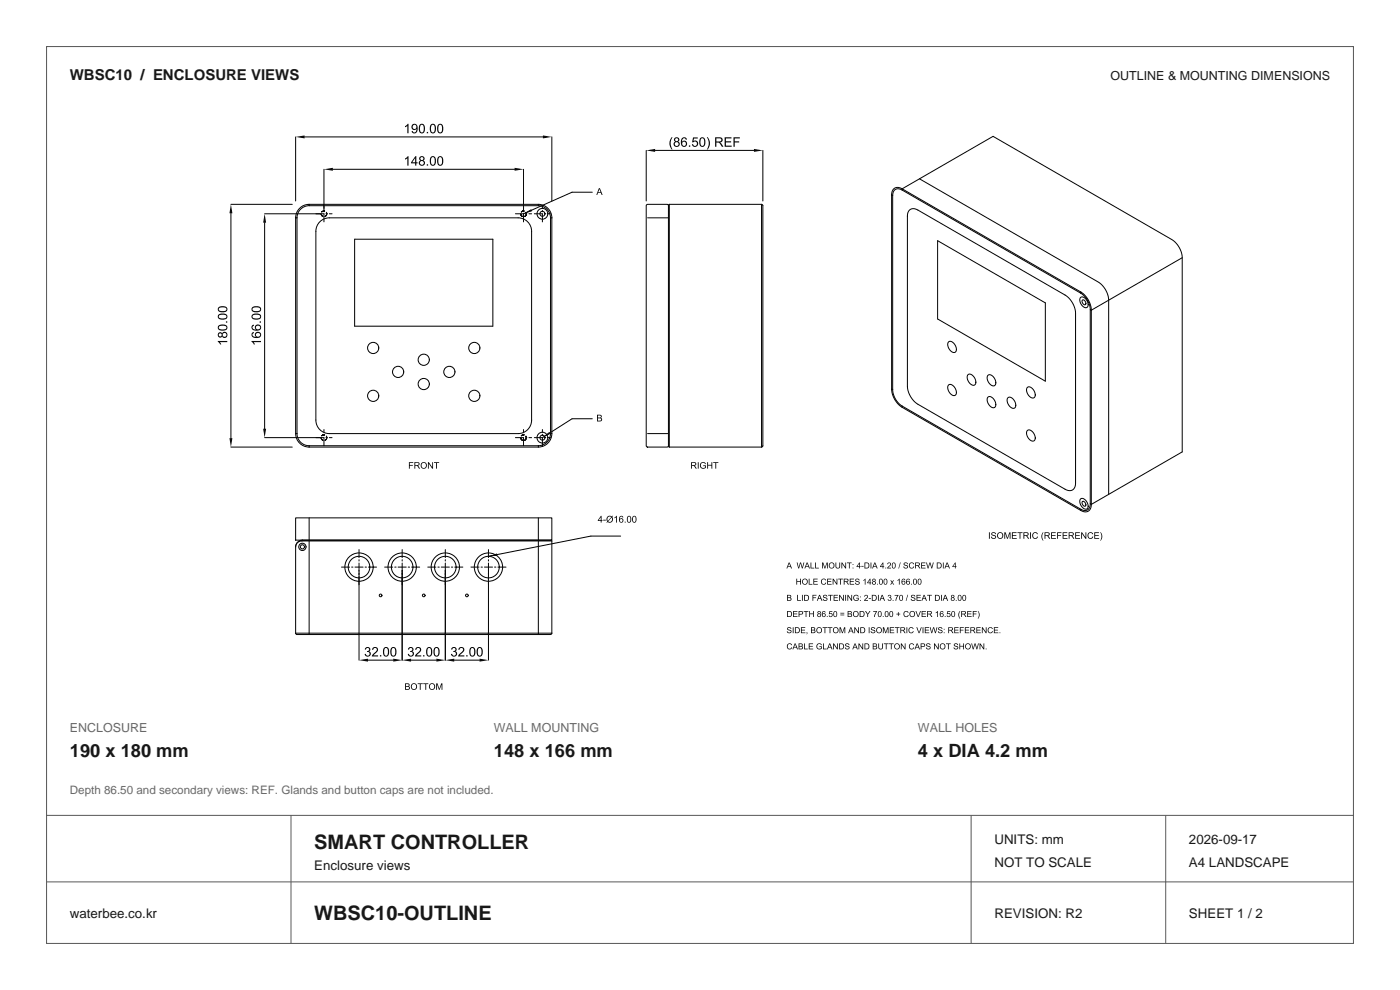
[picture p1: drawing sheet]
<svg xmlns="http://www.w3.org/2000/svg" width="297mm" height="210mm" viewBox="0 0 297 210" stroke-linecap="round" stroke-linejoin="round" font-family="sans-serif">
<defs><g id="words">
<g font-size="4.2" fill="#151a19">
<text x="66.7" y="180">SMART CONTROLLER</text>
<text x="66.7" y="195.2">WBSC10-OUTLINE</text>
</g>
<g font-size="3.9" fill="#151a19">
<text x="14.8" y="160.6">190 x 180 mm</text>
<text x="104.8" y="160.6">148 x 166 mm</text>
<text x="194.7" y="160.6">4 x DIA 4.2 mm</text>
</g>
<text font-size="3.2" fill="#151a19" x="14.8" y="16.9">WBSC10 / ENCLOSURE VIEWS</text>
<g font-size="2.8" fill="#151a19">
<text x="211" y="179">UNITS: mm</text>
<text x="252.2" y="179">2026-09-17</text>
<text x="66.7" y="184.6">Enclosure views</text>
<text x="211" y="183.9">NOT TO SCALE</text>
<text x="252.2" y="183.9">A4 LANDSCAPE</text>
<text x="14.8" y="194.8">waterbee.co.kr</text>
<text x="211" y="194.8">REVISION: R2</text>
<text x="252.2" y="194.8">SHEET 1 / 2</text>
</g>
<text font-size="2.6" fill="#151a19" x="235.6" y="16.9">OUTLINE &amp; MOUNTING DIMENSIONS</text>
<g font-size="2.6" fill="#626c67">
<text x="14.8" y="155.3">ENCLOSURE</text>
<text x="104.8" y="155.3">WALL MOUNTING</text>
<text x="194.7" y="155.3">WALL HOLES</text>
</g>
<text font-size="2.5" fill="#626c67" x="14.8" y="168.4">Depth 86.50 and secondary views: REF. Glands and button caps are not included.</text>
</g></defs>
<path d="M9.9 9.9h277.2v190.2h-277.2zM9.9 173h277.2M61.7 173v27.1M206 173v27.1M247.3 173v27.1M9.9 187.1h277.2" fill="none" stroke="#505955" stroke-width=".21"/>
<path d="M45.3 25.4h206.4v121.8h-206.4z" fill="#fff"/>
<g fill="none" stroke="#000" stroke-width=".21">
<path d="M62.7 29v13.6M64.6 29h50.6M68.7 35.9v9M70.6 35.9h38.6M111.1 35.9v9M117.1 29v13.6M137.1 31.9v10.7M139 31.9h20.9M161.8 31.9v10.7M195.1 37.9l37.9 21.9a4.9 4.9 0 0 1 2.2 3.9v41.2M49 43.3h13M49 45.2v47.7"/>
<path d="M56.1 45.3h12.6v1.8M56.1 47.2v43.7M62.7 46.2v45.8M62.7 46.2h.3M63 46.2v45.8M65.6 43.3a2.86 2.86 0 0 0-2.9 2.9M65.6 43.6a2.57 2.57 0 0 0-2.6 2.6M65.6 43.3v.3M65.6 43.6h48.6M65.6 43.3h48.6M68.1 46.8l1.1-.5 .7-.1h40a2.86 2.86 0 0 1 2.9 2.9v40a2.86 2.86 0 0 1-2.9 2.9h-40a2.86 2.86 0 0 1-2.9-2.9v-40a2.86 2.86 0 0 1 1.1-2.3zM68.1 45.4h.1"/>
<path d="M68.1 45.4l.4 .5M68.3 45h.1M68.9 44.8l-.6 .2M69.2 45.3h.2M69.2 45a.6 .6 0 0 1-.3 .9M69.9 45.3h.5M75.2 50.7h29.4v18.5h-29.4zM109.3 45.3h1.8M110.5 45.4h.1M110.5 45.4l.3 .5M110.6 45h.1M110.8 45.9h.1"/>
<path d="M111.1 45.3v1.8M111.2 44.8l-.6 .2M111.5 45.3h.3M111.6 45a.6 .6 0 0 1-.3 .9M112.2 45.3h.6M113.4 45.3h1.7v1.8M114.2 43.3a2.86 2.86 0 0 1 2.9 2.9M114.2 43.6a2.57 2.57 0 0 1 2.6 2.6M114.2 43.3v.3M115.1 43.6v.6M115.1 44.6v.3M115.5 45.3h.3"/>
<path d="M116.2 45.3h.6M116.8 46.2h.3M116.8 46.2v45.8M117.1 46.2v45.8M125.7 40.8h-4.3l-10.3 4.5M137.2 43.4l4.3-.1 .3 .3v51l-.3 .2h-4.1l-.3-.2v-51zM137.4 46.2h4.4M142 43.3h19.5M142 43.3l-.2 .2v51.2l.2 .1M142 43.3v51.5M161.5 43.3l.3 .3v51l-.3 .2M161.5 43.3v51.5"/>
<path d="M189.2 41.3v41.2M189.2 41.3l.2 .2M189.4 41.5v41.2M191.4 40.3l37.9 21.9M191.4 40.1l37.9 21.8M191.4 40.1l19.3-11.2 37.9 21.9a4.9 4.9 0 0 1 2.2 3.9v41.2l-19.3 11.1M191.4 40.1a1.36 1.36 0 0 0-1.6-.2 1.36 1.36 0 0 0-.6 1.4M191.4 40.3a1.22 1.22 0 0 0-1.4-.1 1.22 1.22 0 0 0-.6 1.3M191.4 40.1v.2M192.9 44.6a1.41 1.41 0 0 1 1.8 0l31.2 18a4.9 4.9 0 0 1 2.3 3.8v36.1a1.36 1.36 0 0 1-.7 1.4 1.36 1.36 0 0 1-1.6-.1l-31.2-18a4.9 4.9 0 0 1-2.2-3.9v-36.1l.1-.7zM198.9 51.1l22.9 13.2v16.6l-22.9-13.2zM250.8 54.7l-19.3 11.1"/>
<path d="M201.2 72.5a1.12 1.12 0 0 1 1.5 .9 .82 .82 0 0 1-.4 1.4 1.72 1.72 0 0 1-1.1-2.3zM205.3 79.5a1.12 1.12 0 0 1 1.6 .9 .82 .82 0 0 1-.4 1.3 1.72 1.72 0 0 1-1.2-2.2zM209.6 79.6a1.12 1.12 0 0 1 1.5 .9 .82 .82 0 0 1-.4 1.4 1.72 1.72 0 0 1-1.1-2.3zM229.2 63.1a1.28 1.28 0 0 1 1.6 1.3 .65 .65 0 0 1-.3 .9 .65 .65 0 0 1-.9-.4 1.56 1.56 0 0 1-.4-1.8zM229.3 61.9a4.9 4.9 0 0 1 2.2 3.9M229.3 62.2a4.4 4.4 0 0 1 2 3.5M229.3 61.9v.3M229.7 63.6a.6 .6 0 0 1 .6 .4 .6 .6 0 0 1-.2 .7 .73 .73 0 0 1-.4-1.1zM231.3 65.7l.2 .1M231.3 65.7v41.2M231.5 65.8v41.2M49 94.8h13"/>
<path d="M56.1 92.8h12.6v1.8M62.7 92a2.86 2.86 0 0 0 2.9 2.8M62.7 92h.3M63 92a2.57 2.57 0 0 0 2.6 2.6M65.6 94.8h48.6M65.6 94.6h48.6M65.6 94.6v.2M68.1 92.9l.3 .4M68.3 92.5h.1M68.4 93.3v.1M68.4 93.4h.1M68.7 91.1v.6"/>
<path d="M68.7 92.1v.3M68.9 92.3l-.6 .2M69 93.4h-.1M69.2 92.8h.2M69.2 92.5a.6 .6 0 0 1-.2 .9M69.9 92.8h.5M109.3 92.8h1.8v1.8M110.5 92.9l.3 .5M110.6 92.5h.1M110.8 93.4h.1M111.1 91.1v.6M111.1 92.1v.3"/>
<path d="M111.2 92.3l-.6 .2M111.3 93.4h.1M111.5 92.8h.3M111.6 92.5a.6 .6 0 0 1-.3 .9M112.2 92.8h.6M113.4 92.8h1.7M114.2 94.6v.2M115.1 91.1v.6M115.1 92.1v.3M115.1 92.8v1.8M115.5 92.8h.3M116.2 92.8h.6"/>
<path d="M116.8 92a2.57 2.57 0 0 1-2.6 2.6M116.8 92h.3M117.1 92a2.86 2.86 0 0 1-2.9 2.8M125.7 88.8h-4.3l-6.3 4M137.4 92h4.4M142 94.8h19.5M189.2 82.5a4.9 4.9 0 0 0 2.2 3.9M189.2 82.5l.2 .2M189.4 82.7a4.4 4.4 0 0 0 2 3.4M191.4 86.4l37.9 21.9M191.4 86.1l37.9 21.9M191.4 86.1v.3"/>
<path d="M201.2 81.7a1.12 1.12 0 0 1 1.5 .9 .82 .82 0 0 1-.4 1.3 1.72 1.72 0 0 1-1.1-2.2zM209.6 84.3a1.12 1.12 0 0 1 1.5 .8 .82 .82 0 0 1-.4 1.4 1.72 1.72 0 0 1-1.1-2.2zM213.8 84.4a1.12 1.12 0 0 1 1.5 .9 .82 .82 0 0 1-.4 1.3 1.72 1.72 0 0 1-1.1-2.2zM217.9 91.3a1.12 1.12 0 0 1 1.6 .9 .82 .82 0 0 1-.4 1.4 1.72 1.72 0 0 1-1.2-2.3zM217.9 82.2a1.12 1.12 0 0 1 1.6 .9 .82 .82 0 0 1-.4 1.3 1.72 1.72 0 0 1-1.2-2.2zM62.7 109.9h54.4v4.7h-54.4zM62.7 116v18.3M64.1 114.7l-.2 .1a1.29 1.29 0 0 0-1.2 1.2M64.1 114.7h53M64.1 114.6a1.43 1.43 0 0 0-1.4 1.4M64.1 114.6v.1M64.1 114.6h52.8l.2 .1"/>
<path d="M65.6 109.9v24.7M76.2 116.6v1.7M76.2 118.7v.3M76.2 119.4v20.6M85.3 116.6v1.7M85.3 118.7v.3M85.3 119.4v20.6M94.5 116.6v1.7M94.5 118.7v.3M94.5 119.4v20.6M103.6 116.6v1.7M103.6 118.7v.3"/>
<path d="M103.6 119.4v20.6M114.2 109.9v24.7M117.1 114.7v19.6M131.7 113.7h-6.3l-21.8 4.3M229.2 105.9a1.28 1.28 0 0 1 1.6 1.3 .65 .65 0 0 1-.3 .8 .65 .65 0 0 1-.9-.4 1.56 1.56 0 0 1-.4-1.7zM229.3 108v.3M229.7 106.4a.6 .6 0 0 1 .6 .3 .6 .6 0 0 1-.2 .7 .73 .73 0 0 1-.4-1zM231.3 106.9l.2 .1M231.3 106.9a1.22 1.22 0 0 1-.6 1.3 1.22 1.22 0 0 1-1.4-.2M231.5 107a1.36 1.36 0 0 1-.6 1.4 1.36 1.36 0 0 1-1.6-.1M62.7 134.3l.3 .3h53.8l.3-.3M62.7 134.3h54.4"/>
<path d="M72.4 120.3h1.8M74.6 120.3h.3M75.3 120.3h1.7M77.5 120.3h.2M78.2 120.3h1.7M81.6 120.3h1.7M83.7 120.3h.3M84.5 120.3h1.7M86.6 120.3h.3M87.3 120.3h1.7M90.8 120.3h1.7M92.9 120.3h.3"/>
<path d="M93.6 120.3h1.7M95.8 120.3h.2M96.5 120.3h1.7M99.9 120.3h1.7M102.1 120.3h.2M102.8 120.3h1.7M104.9 120.3h.3M105.6 120.3h1.7M78.1 140h5.3M87.2 140h5.4M96.4 140h5.3"/>
<circle cx="115.1" cy="45.3" r="1.14"/>
<circle cx="115.1" cy="45.3" r=".53"/>
<circle cx="79.2" cy="73.8" r="1.19"/>
<circle cx="84.5" cy="78.9" r="1.19"/>
<circle cx="89.9" cy="76.3" r="1.19"/>
<circle cx="95.3" cy="78.9" r="1.19"/>
<circle cx="100.6" cy="73.8" r="1.19"/>
<circle cx="79.2" cy="84" r="1.19"/>
<circle cx="89.9" cy="81.5" r="1.19"/>
<circle cx="100.6" cy="84" r="1.19"/>
<circle cx="115.1" cy="92.8" r="1.14"/>
<circle cx="115.1" cy="92.8" r=".53"/>
<circle cx="64.1" cy="116" r=".44"/>
<circle cx="64.1" cy="116" r=".77"/>
<circle cx="76.2" cy="120.3" r="2.29"/>
<circle cx="76.2" cy="120.3" r="3"/>
<circle cx="80.7" cy="126.3" r=".29"/>
<circle cx="85.3" cy="120.3" r="2.29"/>
<circle cx="85.3" cy="120.3" r="3"/>
<circle cx="89.9" cy="126.3" r=".29"/>
<circle cx="94.5" cy="120.3" r="2.29"/>
<circle cx="94.5" cy="120.3" r="3"/>
<circle cx="99" cy="126.3" r=".29"/>
<circle cx="103.6" cy="120.3" r="2.29"/>
<circle cx="103.6" cy="120.3" r="3"/>
</g>
<g fill="#000">
<path d="M62.7 29l1.9-.3v.7zM68.7 35.9l1.9-.3v.6zM109.2 35.6l1.9 .3-1.9 .3zM115.2 28.7l1.9 .3-1.9 .4zM137.1 31.9l1.9-.3v.6zM159.9 31.6l1.9 .3-1.9 .3zM49 43.3l.3 1.9h-.6zM56.1 45.3l.3 1.9h-.6zM111.1 45.3l1.6-.9 .2 .4zM48.7 92.9h.6l-.3 1.9zM55.8 90.9h.7l-.4 1.9zM115.1 92.8l1.4-1.2 .3 .4z"/>
<path d="M103.6 118l1.8-.6 .1 .5zM83.4 139.7l1.9 .3-1.9 .3zM92.6 139.7l1.9 .3-1.9 .3zM101.7 139.7l1.9 .3-1.9 .3zM76.2 140l1.9-.3v.6zM85.3 140l1.9-.3v.6zM94.5 140l1.9-.3v.6z"/>
<path d="M85.9 26.8l.8-.5v2h-.3v-1.6l-.5 .3zM87.5 26.4a.72 .72 0 0 1 .8 0 .72 .72 0 0 1 .3 .8 .7 .7 0 0 1-.3 1 .7 .7 0 0 1-1-.4h.3a.46 .46 0 0 0 .6 .2 .46 .46 0 0 0 .2-.7 .63 .63 0 0 1-1 .1 .63 .63 0 0 1 .1-1zM87.5 26.9a.44 .44 0 0 0 .8 0 .44 .44 0 0 0-.8 0zM89.1 26.4a.8 .8 0 0 1 .9 .2 .8 .8 0 0 1 .1 .9 .69 .69 0 0 1-.8 .8 .69 .69 0 0 1-.5-1zM89.2 26.6l-.1 1a.41 .41 0 0 0 .4 .5 .41 .41 0 0 0 .4-.5l-.1-1-.3-.1zM90.5 28h.3v.3h-.3zM91.5 26.4a.8 .8 0 0 1 .9 .2 .8 .8 0 0 1 .1 .9 .69 .69 0 0 1-.8 .8 .69 .69 0 0 1-.5-1zM91.6 26.6l-.2 1a.41 .41 0 0 0 .4 .5 .41 .41 0 0 0 .4-.5l-.1-1-.3-.1zM93 26.4a.8 .8 0 0 1 .9 .2 .8 .8 0 0 1 .1 .9 .69 .69 0 0 1-.8 .8 .69 .69 0 0 1-.5-1zM93.1 26.6l-.1 1a.41 .41 0 0 0 .4 .5 .41 .41 0 0 0 .4-.5l-.1-1-.3-.1z" fill-rule="evenodd"/>
<path d="M85.9 33.6l.8-.5v2h-.3v-1.5l-.5 .3zM88.1 33.1h.2v1.3h.3v.3h-.3v.4h-.2v-.4h-.9v-.3zM88.1 33.5l-.7 .9h.7zM89.1 33.3a.53 .53 0 0 1 .8-.1 .53 .53 0 0 1-.1 .8 .6 .6 0 0 1 .2 .9 .6 .6 0 0 1-1 0 .6 .6 0 0 1 .2-.9l-.3-.2zM89.2 33.6a.32 .32 0 0 0 .6 0 .32 .32 0 0 0-.6 0zM89.1 34.6a.41 .41 0 0 0 .8 0 .41 .41 0 0 0-.8 0zM90.5 34.9h.3v.2h-.3zM91.5 33.2a.8 .8 0 0 1 .9 .2 .8 .8 0 0 1 .1 1 .69 .69 0 0 1-.8 .8 .69 .69 0 0 1-.5-1.1zM91.6 33.5l-.2 .9a.41 .41 0 0 0 .4 .6 .41 .41 0 0 0 .4-.6l-.1-.9-.3-.2zM93 33.2a.8 .8 0 0 1 .9 .2 .8 .8 0 0 1 .1 1 .69 .69 0 0 1-.8 .8 .69 .69 0 0 1-.5-1.1zM93.1 33.5l-.1 .9a.41 .41 0 0 0 .4 .6 .41 .41 0 0 0 .4-.6l-.1-.9-.3-.2z" fill-rule="evenodd"/>
<path d="M142.5 29.1h.2l-.2 .3a2.28 2.28 0 0 0 .2 2.3 1.56 1.56 0 0 1-.6-1.7zM143.1 29.3a.53 .53 0 0 1 .8-.1 .53 .53 0 0 1-.1 .8 .6 .6 0 0 1 .2 .9 .6 .6 0 0 1-.9 0 .6 .6 0 0 1 .2-.9l-.3-.2zM143.2 29.6a.35 .35 0 0 0 .7 0 .35 .35 0 0 0-.7 0zM143.1 30.6a.45 .45 0 0 0 .9 0 .45 .45 0 0 0-.9 0zM144.7 29.3a.6 .6 0 0 1 .6-.2 .6 .6 0 0 1 .4 .5h-.2a.42 .42 0 0 0-.6-.2 .42 .42 0 0 0-.2 .5v.2a.64 .64 0 0 1 .9 .1 .64 .64 0 0 1-.2 .9 .64 .64 0 0 1-.9-.3v-1zM144.7 30.5a.45 .45 0 0 0 .9 0 .45 .45 0 0 0-.9 0zM146.1 30.8h.3v.3h-.3zM147 29.2h1v.2h-.8l-.1 .5a.66 .66 0 0 1 .9 .3 .66 .66 0 0 1-.4 .9 .66 .66 0 0 1-.8-.5h.2a.44 .44 0 0 0 .7 .2 .44 .44 0 0 0 .1-.7 .44 .44 0 0 0-.7 0l-.3 .1zM148.6 29.2a.8 .8 0 0 1 .9 .2 .8 .8 0 0 1 .1 1 .69 .69 0 0 1-.8 .8 .69 .69 0 0 1-.5-1.1zM148.7 29.5l-.1 .9a.41 .41 0 0 0 .4 .6 .41 .41 0 0 0 .4-.6l-.1-.9-.3-.2zM149.9 29.1a1.54 1.54 0 0 1 .7 1.5l-.3 .9-.4 .2a2.32 2.32 0 0 0 0-2.6zM151.7 29.1h.9a.56 .56 0 0 1 .7 .5 .56 .56 0 0 1-.6 .6l.8 .9h-.4l-.6-.8-.5-.1v.9h-.3zM152 29.3v.7h.5a.35 .35 0 0 0 .5-.3 .35 .35 0 0 0-.4-.4zM153.7 29.1h1.5v.3h-1.2v.6h1.1v.2h-1.1v.7h1.2v.2h-1.5zM155.6 29.1h1.4v.3h-1.1v.6h.9v.2h-.9v.9h-.3z" fill-rule="evenodd"/>
<path d="M127.1 39.9h.2l.5 1.4h-.2l-.1-.4h-.6l-.2 .4h-.2zM127.2 40.1l-.3 .7h.5z" fill-rule="evenodd"/>
<path d="M46.2 72.3h2v.3h-1.6l.3 .5h-.2zM46.4 70.6l.5-.1 .2 .3a.6 .6 0 0 1 .9-.2 .6 .6 0 0 1 0 .9 .6 .6 0 0 1-.9-.2 .53 .53 0 0 1-.8 .1 .53 .53 0 0 1 .1-.8zM46.4 71a.32 .32 0 0 0 .6 0 .32 .32 0 0 0-.6 0zM47.2 71a.41 .41 0 0 0 .8 0 .41 .41 0 0 0-.8 0zM46.3 69.1l.6-.2a.88 .88 0 0 1 .9 0 .88 .88 0 0 1 .4 .9 1.4 1.4 0 0 1-2-.1zM46.6 69.2l-.2 .3 .1 .3 1 .1a.41 .41 0 0 0 .5-.4 .41 .41 0 0 0-.5-.4zM47.9 68.2h.3v.2h-.3zM46.3 66.8l.6-.3a.88 .88 0 0 1 .9 .1 .88 .88 0 0 1 .4 .9 1.4 1.4 0 0 1-2-.1zM46.6 66.9l-.2 .3 .1 .2 1 .1a.41 .41 0 0 0 .5-.3 .41 .41 0 0 0-.5-.4zM46.3 65.2l.6-.2a.88 .88 0 0 1 .9 0 .88 .88 0 0 1 .4 .9 1.4 1.4 0 0 1-2-.1zM46.6 65.3l-.2 .3 .1 .3 1 .1a.41 .41 0 0 0 .5-.4 .41 .41 0 0 0-.5-.4z" fill-rule="evenodd"/>
<path d="M53.4 72.3h2v.3h-1.6l.3 .5h-.2zM53.5 70.6l.4-.2v.3a.42 .42 0 0 0-.3 .5 .42 .42 0 0 0 .5 .3h.2a.64 .64 0 0 1 .1-1 .64 .64 0 0 1 1 .2 .64 .64 0 0 1-.4 .9 1.01 1.01 0 0 1-1.1 .1 1.01 1.01 0 0 1-.5-.9zM54.3 71a.45 .45 0 0 0 .9 0 .45 .45 0 0 0-.9 0zM53.5 69l.4-.1v.2a.42 .42 0 0 0-.3 .5 .42 .42 0 0 0 .5 .3h.2a.64 .64 0 0 1 .1-1 .64 .64 0 0 1 1 .3 .64 .64 0 0 1-.4 .9 1.01 1.01 0 0 1-1.1 0 1.01 1.01 0 0 1-.5-.9zM54.3 69.4a.45 .45 0 0 0 .9 0 .45 .45 0 0 0-.9 0zM55.1 68.2h.3v.2h-.3zM53.5 66.8l.5-.3a.88 .88 0 0 1 1 .1 .88 .88 0 0 1 .3 .9 1.4 1.4 0 0 1-1.9-.1zM53.7 66.9l-.1 .3 .1 .2 1 .1a.41 .41 0 0 0 .5-.3 .41 .41 0 0 0-.5-.4zM53.5 65.2l.5-.2a.88 .88 0 0 1 1 0 .88 .88 0 0 1 .3 .9 1.4 1.4 0 0 1-1.9-.1zM53.7 65.3l-.1 .3 .1 .3 1 .1a.41 .41 0 0 0 .5-.4 .41 .41 0 0 0-.5-.4z" fill-rule="evenodd"/>
<path d="M86.7 98h1v.2h-.8v.4h.7v.2h-.7v.6h-.2zM87.9 98h.6a.38 .38 0 0 1 .5 .4 .38 .38 0 0 1-.4 .4l.5 .6h-.2l-.4-.6h-.4v.6h-.2zM88.1 98.2v.4h.4a.24 .24 0 0 0 .3-.2 .24 .24 0 0 0-.3-.2zM89.2 98.7a.7 .7 0 0 1 1.4 0 .7 .7 0 0 1-1.4 0zM89.4 98.7a.51 .51 0 0 0 1 0 .51 .51 0 0 0-1 0zM90.8 98h.2l.7 1.1v-1.1h.2v1.4h-.2l-.7-1.1v1.1h-.2zM92.1 98h1.1v.2h-.5v1.2h-.2v-1.2h-.4z" fill-rule="evenodd"/>
<path d="M126.7 88h.5a.36 .36 0 0 1 .4 .2 .36 .36 0 0 1-.1 .4 .4 .4 0 0 1 .2 .5 .4 .4 0 0 1-.5 .3h-.5zM126.8 88.1v.5h.4a.24 .24 0 0 0 .3-.3 .24 .24 0 0 0-.4-.2zM126.8 88.7v.5l.7-.1a.27 .27 0 0 0 0-.3 .27 .27 0 0 0-.3-.1z" fill-rule="evenodd"/>
<path d="M146.6 98h.6a.38 .38 0 0 1 .5 .4 .38 .38 0 0 1-.4 .4l.5 .6h-.2l-.4-.6h-.4v.6h-.2zM146.8 98.2v.4h.4a.24 .24 0 0 0 .3-.2 .24 .24 0 0 0-.3-.2zM148 98h.2v1.4h-.2zM148.7 98.2a.63 .63 0 0 1 1 .2l-.1 .1a.55 .55 0 0 0-.8-.1 .55 .55 0 0 0 0 .8 .55 .55 0 0 0 .8-.1v-.2h-.4v-.2h.6v.5a.74 .74 0 0 1-1.1 .1 .74 .74 0 0 1 0-1.1zM150 98h.2v.6h.7v-.6h.2v1.4h-.2v-.6h-.7v.6h-.2zM151.3 98h1.1v.2h-.5v1.2h-.1v-1.2h-.5z" fill-rule="evenodd"/>
<path d="M127.5 109.4h.1v1h.2v.1h-.2v.4h-.2v-.4h-.6zM127.4 109.7l-.4 .7h.4zM128 110.2h.5v.2h-.5zM128.9 109.6l.5-.2 .4 .2 .2-.2 .1 .1-.2 .1a.73 .73 0 0 1 0 1 .73 .73 0 0 1-1 .1l-.2 .2v-.1l.1-.2-.1-.5zM129 109.7l-.1 .4v.4l.8-.8-.3-.1zM129.8 109.8l-.8 .8a.55 .55 0 0 0 .8-.1 .55 .55 0 0 0 0-.7zM130.3 109.8l.6-.4v1.5h-.2v-1.2l-.4 .2zM131.5 109.6l.5-.2 .2 .4h-.1a.29 .29 0 0 0-.4-.2 .29 .29 0 0 0-.2 .3v.2a.46 .46 0 0 1 .7 .2 .46 .46 0 0 1-.3 .6 .46 .46 0 0 1-.6-.5zM131.5 110.4a.31 .31 0 0 0 .6 0 .31 .31 0 0 0-.6 0zM132.5 110.7h.2v.2h-.2zM133.2 109.5a.51 .51 0 0 1 .6 .1 .51 .51 0 0 1 .1 .5 .51 .51 0 0 1-.4 .8 .51 .51 0 0 1-.5-.8zM133.3 109.7l-.1 .1a.64 .64 0 0 0 .4 .9 .66 .66 0 0 0-.3-1.1zM134.3 109.5a.51 .51 0 0 1 .6 .1 .51 .51 0 0 1 .1 .5 .51 .51 0 0 1-.4 .8 .51 .51 0 0 1-.5-.8zM134.4 109.7l-.1 .1a.64 .64 0 0 0 .4 .9 .66 .66 0 0 0-.2-1.1z" fill-rule="evenodd"/>
<path d="M209.8 112.9h.2v1.4h-.2zM210.4 113a.55 .55 0 0 1 .9 .3h-.2a.3 .3 0 0 0-.3-.3 .3 .3 0 0 0-.3 .4 .71 .71 0 0 1 .8 .6 .58 .58 0 0 1-.6 .3 .58 .58 0 0 1-.5-.5h.2a.34 .34 0 0 0 .4 .4 .34 .34 0 0 0 .3-.4l-.2-.1a.44 .44 0 0 1-.5-.2 .44 .44 0 0 1 0-.5zM211.5 113.6a.7 .7 0 0 1 1.4 0 .7 .7 0 0 1-1.4 0zM211.7 113.6a.51 .51 0 0 0 1 0 .51 .51 0 0 0-1 0zM213.1 112.9h.2l.4 1.2 .4-1.2h.3v1.4h-.2v-1.2l-.4 1.2h-.2l-.4-1.2v1.2h-.1zM214.7 112.9h1v.2h-.8v.4h.7v.2h-.7v.4h.8v.2h-1zM215.8 112.9h1.1v.2h-.4v1.2h-.2v-1.2h-.5zM217.1 112.9h.6a.38 .38 0 0 1 .5 .3 .38 .38 0 0 1-.4 .5l.5 .6h-.2l-.4-.6h-.4v.6h-.2zM217.3 113.1v.4h.4a.24 .24 0 0 0 .3-.2 .24 .24 0 0 0-.3-.2zM218.5 112.9h.2v1.4h-.2zM219.2 113.1l.6-.2 .4 .4h-.2a.48 .48 0 0 0-.7-.1 .48 .48 0 0 0-.1 .7 .41 .41 0 0 0 .5 .3 .41 .41 0 0 0 .3-.4l.2 .1a.67 .67 0 0 1-1 .3 .67 .67 0 0 1 0-1.1zM221.3 112.9h.1a1.59 1.59 0 0 0 0 1.8 1.22 1.22 0 0 1-.1-1.8zM221.6 112.9h.6a.38 .38 0 0 1 .5 .3 .38 .38 0 0 1-.4 .5l.5 .6h-.2l-.4-.6h-.4v.6h-.2zM221.8 113.1v.4h.4a.24 .24 0 0 0 .3-.2 .24 .24 0 0 0-.3-.2zM223 112.9h1v.2h-.8v.4h.7v.2h-.7v.4h.8v.2h-1zM224.3 112.9h.9v.2h-.8v.4h.7v.2h-.7v.6h-.1zM225.4 112.9h1v.2h-.8v.4h.8v.2h-.8v.4h.9v.2h-1.1zM226.7 112.9h.6a.38 .38 0 0 1 .5 .3 .38 .38 0 0 1-.4 .5l.5 .6h-.2l-.4-.6h-.4v.6h-.2zM226.9 113.1v.4h.4a.24 .24 0 0 0 .3-.2 .24 .24 0 0 0-.3-.2zM228.1 112.9h1v.2h-.8v.4h.7v.2h-.7v.4h.8v.2h-1zM229.4 112.9h.2l.7 1.1v-1.1h.2v1.4h-.2l-.8-1.1v1.1h-.1zM230.9 113.1l.6-.2 .4 .4h-.2a.48 .48 0 0 0-.7-.1 .48 .48 0 0 0-.1 .7 .41 .41 0 0 0 .5 .3 .41 .41 0 0 0 .3-.4l.2 .1a.67 .67 0 0 1-1 .3 .67 .67 0 0 1 0-1.1zM232.1 112.9h1v.2h-.8v.4h.8v.2h-.8v.4h.9v.2h-1.1zM233.4 112.9a1.12 1.12 0 0 1 0 1.8 1.59 1.59 0 0 0 0-1.8z" fill-rule="evenodd"/>
<path d="M77.6 137.4a.54 .54 0 0 1 .8 0 .54 .54 0 0 1-.1 .8 .62 .62 0 0 1 0 1 .62 .62 0 0 1-.9-.5h.2a.4 .4 0 0 0 .5 .4 .4 .4 0 0 0 .3-.5 .4 .4 0 0 0-.6-.3l.1-.2a.35 .35 0 0 0 .4-.3 .35 .35 0 0 0-.3-.4 .35 .35 0 0 0-.4 .4h-.2zM79.1 137.4a.66 .66 0 0 1 1 .1 .66 .66 0 0 1-.3 1l-.6 .5h1v.3h-1.3l.2-.5a1.21 1.21 0 0 0 .7-1.3h-.4l-.2 .4-.3-.1zM80.6 139h.3v.3h-.3zM81.5 137.4a.8 .8 0 0 1 .9 .2 .8 .8 0 0 1 .1 .9 .69 .69 0 0 1-.8 .8 .69 .69 0 0 1-.5-1zM81.6 137.6l-.1 1a.41 .41 0 0 0 .4 .5 .41 .41 0 0 0 .4-.5l-.1-1-.3-.2zM83.1 137.4a.8 .8 0 0 1 .9 .2 .8 .8 0 0 1 .1 .9 .69 .69 0 0 1-.8 .8 .69 .69 0 0 1-.5-1zM83.2 137.6l-.1 1a.41 .41 0 0 0 .4 .5 .41 .41 0 0 0 .3-.5l-.1-1-.2-.2z" fill-rule="evenodd"/>
<path d="M86.7 137.4a.54 .54 0 0 1 .9 0 .54 .54 0 0 1-.2 .8 .62 .62 0 0 1 0 1 .62 .62 0 0 1-.9-.5h.3a.4 .4 0 0 0 .4 .4 .4 .4 0 0 0 .3-.5 .4 .4 0 0 0-.5-.3v-.2a.35 .35 0 0 0 .5-.3 .35 .35 0 0 0-.4-.4 .35 .35 0 0 0-.3 .4h-.3zM88.3 137.4a.66 .66 0 0 1 1 .1 .66 .66 0 0 1-.4 1l-.5 .5h1v.3h-1.4l.2-.5a1.21 1.21 0 0 0 .8-1.3h-.4l-.3 .4-.2-.1zM89.8 139h.2v.3h-.2zM90.7 137.4a.8 .8 0 0 1 .9 .2 .8 .8 0 0 1 .1 .9 .69 .69 0 0 1-.8 .8 .69 .69 0 0 1-.5-1zM90.8 137.6l-.1 1a.41 .41 0 0 0 .4 .5 .41 .41 0 0 0 .3-.5l-.1-1-.3-.2zM92.2 137.4a.8 .8 0 0 1 1 .2 .8 .8 0 0 1 .1 .9 .69 .69 0 0 1-.9 .8 .69 .69 0 0 1-.4-1zM92.3 137.6l-.1 1a.41 .41 0 0 0 .4 .5 .41 .41 0 0 0 .4-.5l-.1-1-.3-.2z" fill-rule="evenodd"/>
<path d="M95.9 137.4a.54 .54 0 0 1 .8 0 .54 .54 0 0 1-.1 .8 .62 .62 0 0 1 0 1 .62 .62 0 0 1-.9-.5h.2a.4 .4 0 0 0 .5 .4 .4 .4 0 0 0 .3-.5 .4 .4 0 0 0-.6-.3l.1-.2a.35 .35 0 0 0 .4-.3 .35 .35 0 0 0-.3-.4 .35 .35 0 0 0-.4 .4h-.2zM97.4 137.4a.66 .66 0 0 1 1 .1 .66 .66 0 0 1-.3 1l-.6 .5h1v.3h-1.3l.2-.5a1.21 1.21 0 0 0 .8-1.3h-.5l-.2 .4-.3-.1zM98.9 139h.3v.3h-.3zM99.8 137.4a.8 .8 0 0 1 1 .2 .8 .8 0 0 1 0 .9 .69 .69 0 0 1-.8 .8 .69 .69 0 0 1-.4-1zM99.9 137.6l-.1 1a.41 .41 0 0 0 .4 .5 .41 .41 0 0 0 .4-.5l-.1-1-.3-.2zM101.4 137.4a.8 .8 0 0 1 .9 .2 .8 .8 0 0 1 .1 .9 .69 .69 0 0 1-.8 .8 .69 .69 0 0 1-.5-1zM101.5 137.6l-.1 1a.41 .41 0 0 0 .4 .5 .41 .41 0 0 0 .3-.5l-.1-1-.2-.2z" fill-rule="evenodd"/>
<path d="M167.3 119.3h.2l.5 1.3h-.2l-.1-.4h-.5l-.2 .4h-.2zM167.4 119.5l-.2 .6h.4zM169 119.3h.2l.2 1.1 .3-1.1h.2l.3 1.1 .3-1.1h.1l-.3 1.3h-.2l-.3-1.1-.3 1.1h-.2zM171.1 119.3h.2l.5 1.3h-.2l-.1-.4h-.5l-.2 .4h-.2zM171.2 119.5l-.2 .6h.4zM172 119.3h.1v1.1h.6v.2h-.7zM172.9 119.3h.2v1.1h.6v.2h-.8zM174.4 119.3h.2l.4 1.1 .4-1.1h.2v1.3h-.2v-1.1l-.3 1.1h-.2l-.3-1.1v1.1h-.2zM175.8 120a.65 .65 0 0 1 1.3 0 .65 .65 0 0 1-1.3 0zM176 119.9a.48 .48 0 0 0 .9 0 .48 .48 0 0 0-.9 0zM177.2 119.3h.2v.7a.33 .33 0 0 0 .2 .5 .33 .33 0 0 0 .4-.3l.1-.9h.1v.7a.5 .5 0 0 1-.5 .6 .5 .5 0 0 1-.5-.6zM178.5 119.3h.2l.6 1v-1h.2v1.3h-.2l-.6-1v1h-.2zM179.7 119.3h1v.2h-.4v1.1h-.2v-1.1h-.4zM180.9 119.7h.1v.1h-.1zM180.9 120.4h.1v.2h-.1zM182.3 119.3h.1v.8h.2v.2h-.2v.3h-.1v-.3h-.6zM182.3 119.6l-.4 .5h.4zM182.7 120h.5v.2h-.5zM183.4 119.3h.4a.63 .63 0 0 1 .6 .6 .63 .63 0 0 1-.6 .7h-.4zM183.6 119.5v.9a.52 .52 0 0 0 .7-.4 .52 .52 0 0 0-.7-.5zM184.7 119.3h.2v1.3h-.2zM185.5 119.3h.2l.5 1.3h-.2l-.1-.4h-.6l-.1 .4h-.2zM185.6 119.5l-.2 .6h.4zM187.3 119.3h.1v.8h.2v.2h-.2v.3h-.2v-.3h-.5zM187.2 119.6l-.4 .5h.4zM187.8 120.4h.2v.2h-.2zM188.3 119.4a.43 .43 0 0 1 .7 .2 .43 .43 0 0 1-.3 .6l-.3 .2h.6v.2h-.8l.1-.3a.56 .56 0 0 0 .4-.8l-.5 .2zM189.4 119.4a.51 .51 0 0 1 .6 .1 .51 .51 0 0 1 0 .7 .43 .43 0 0 1-.5 .4 .43 .43 0 0 1-.3-.6zM189.4 119.5v.7l.1 .2a.52 .52 0 0 0 .4-.4 .52 .52 0 0 0-.4-.5zM191 119.3h.1l-.4 1.3h-.1zM191.8 119.4a.5 .5 0 0 1 .8 .3h-.2a.28 .28 0 0 0-.3-.3 .28 .28 0 0 0-.2 .3l.1 .1a.44 .44 0 0 1 .6 .2 .44 .44 0 0 1-.2 .6 .52 .52 0 0 1-.8-.4h.2a.3 .3 0 0 0 .3 .3 .3 .3 0 0 0 .2-.4v-.1a.4 .4 0 0 1-.5-.1 .4 .4 0 0 1 0-.5zM193 119.5l.6-.2 .3 .4h-.2a.46 .46 0 0 0-.8 .2 .46 .46 0 0 0 .6 .5l.3-.3 .1 .1a.62 .62 0 0 1-.9 .3 .62 .62 0 0 1 0-1zM194.1 119.3h.6a.35 .35 0 0 1 .4 .3 .35 .35 0 0 1-.3 .4l.5 .6h-.3l-.3-.5-.4-.1v.6h-.2zM194.3 119.5v.4h.4a.22 .22 0 0 0 .3-.2 .22 .22 0 0 0-.3-.2zM195.4 119.3h.9v.2h-.7v.4h.7v.1h-.7v.4h.8v.2h-1zM196.5 119.3h.1l.3 1.1 .3-1.1h.2l.3 1.1 .2-1.1h.2l-.4 1.3h-.1l-.3-1.1-.3 1.1h-.2zM198.7 119.3h.5a.63 .63 0 0 1 .6 .6 .63 .63 0 0 1-.6 .7h-.5zM198.9 119.5v.9a.52 .52 0 0 0 .7-.4 .52 .52 0 0 0-.7-.5zM200 119.3h.2v1.3h-.2zM200.8 119.3h.2l.5 1.3h-.2l-.1-.4h-.5l-.2 .4h-.1zM200.9 119.5l-.2 .6h.4zM202.6 119.3h.1v.8h.2v.2h-.2v.3h-.1v-.3h-.6zM202.6 119.6l-.4 .5h.4z" fill-rule="evenodd"/>
<path d="M167.1 133.1a.5 .5 0 0 1 .8 .3h-.2a.28 .28 0 0 0-.3-.3 .28 .28 0 0 0-.2 .4h.1a.44 .44 0 0 1 .5 .2 .44 .44 0 0 1-.1 .6 .52 .52 0 0 1-.8-.4h.2a.3 .3 0 0 0 .3 .4 .3 .3 0 0 0 .2-.5h-.1a.4 .4 0 0 1-.4-.2 .4 .4 0 0 1 0-.5zM168.2 133.1h.1v1.2h-.1zM168.6 133.1h.5a.63 .63 0 0 1 .6 .6 .63 .63 0 0 1-.6 .6h-.5zM168.8 133.2v1a.52 .52 0 0 0 .7-.5 .52 .52 0 0 0-.7-.5zM169.9 133.1h.9v.1h-.7v.4h.7v.1h-.7v.5h.8v.1h-1zM171.1 134.1h.2l-.2 .5zM172.1 133.1h.4a.32 .32 0 0 1 .4 .1 .32 .32 0 0 1-.1 .4 .35 .35 0 0 1 .2 .5 .35 .35 0 0 1-.5 .2h-.4zM172.2 133.2v.4l.5-.1v-.3zM172.2 133.7v.5l.6-.1v-.3zM173.2 133.7a.63 .63 0 0 1 1.2 0 .63 .63 0 0 1-1.2 0zM173.4 133.7a.48 .48 0 0 0 .9 0 .48 .48 0 0 0-.9 0zM174.5 133.1h1v.1h-.4v1.1h-.2v-1.1h-.4zM175.6 133.1h1v.1h-.4v1.1h-.2v-1.1h-.4zM176.7 133.7a.65 .65 0 0 1 1.3 0 .65 .65 0 0 1-1.3 0zM176.9 133.7a.48 .48 0 0 0 .9 0 .48 .48 0 0 0-.9 0zM178.1 133.1h.3l.3 1 .4-1h.2v1.2h-.1v-1l-.4 1h-.2l-.3-1.1v1.1h-.2zM180.4 133.1h.2l.5 1.2h-.2l-.1-.4h-.6l-.1 .4h-.2zM180.5 133.2l-.2 .6h.4zM181.2 133.1h.2l.7 .9v-.9h.1v1.2h-.1l-.7-1v1h-.2zM182.5 133.1h.4a.63 .63 0 0 1 .7 .6 .63 .63 0 0 1-.6 .6h-.5zM182.7 133.2v1a.52 .52 0 0 0 .7-.5 .52 .52 0 0 0-.7-.5zM184.3 133.1h.2v1.2h-.2zM184.9 133.1a.5 .5 0 0 1 .8 .3h-.2a.28 .28 0 0 0-.3-.3 .28 .28 0 0 0-.2 .4 .44 .44 0 0 1 .6 .2 .44 .44 0 0 1-.1 .6 .52 .52 0 0 1-.8-.4h.2a.3 .3 0 0 0 .3 .4 .3 .3 0 0 0 .2-.5h-.1a.4 .4 0 0 1-.5-.2 .4 .4 0 0 1 .1-.5zM185.9 133.7a.63 .63 0 0 1 1.2 0 .63 .63 0 0 1-1.2 0zM186 133.7a.5 .5 0 0 0 1 0 .5 .5 0 0 0-1 0zM187.3 133.1h.2l.4 1 .4-1h.2v1.2h-.2v-1l-.3 1h-.2l-.3-1.1v1.1h-.2zM188.8 133.1h.9v.1h-.8v.4h.7v.1h-.7v.5h.8v.1h-.9zM189.8 133.1h1v.1h-.4v1.1h-.1v-1.1h-.5zM191 133.1h.6a.35 .35 0 0 1 .4 .2 .35 .35 0 0 1-.3 .4l.4 .6h-.2l-.4-.5h-.3v.5h-.2zM191.2 133.2v.4h.3a.22 .22 0 0 0 .3-.2 .22 .22 0 0 0-.2-.2zM192.3 133.1h.2v1.2h-.2zM192.9 133.2l.6-.1 .3 .3h-.2a.46 .46 0 0 0-.8 .2 .46 .46 0 0 0 .6 .6l.3-.3h.1a.62 .62 0 0 1-.9 .3 .62 .62 0 0 1 0-1zM194.4 133.1h.2l.4 1.1 .4-1.1h.1l-.4 1.2h-.2zM195.7 133.1h.2v1.2h-.2zM196.2 133.1h.9v.1h-.7v.4h.7v.1h-.7v.5h.7v.1h-.9zM197.2 133.1h.2l.3 1 .3-1h.2l.2 1 .3-1h.2l-.4 1.2h-.1l-.3-1.1-.4 1.1h-.1zM199.1 133.1a.5 .5 0 0 1 .8 .3h-.1a.28 .28 0 0 0-.3-.3 .28 .28 0 0 0-.3 .4h.1a.44 .44 0 0 1 .6 .2 .44 .44 0 0 1-.2 .6 .52 .52 0 0 1-.7-.4h.1a.3 .3 0 0 0 .4 .4 .3 .3 0 0 0 .2-.5h-.1a.4 .4 0 0 1-.5-.2 .4 .4 0 0 1 0-.5zM200.2 133.4h.2v.2h-.2zM200.2 134.1h.2v.2h-.2zM201.2 133.1h.5a.35 .35 0 0 1 .5 .2 .35 .35 0 0 1-.4 .4l.5 .6h-.2l-.4-.5h-.4v.5h-.1zM201.3 133.2v.4h.4a.22 .22 0 0 0 .3-.2 .22 .22 0 0 0-.3-.2zM202.4 133.1h1v.1h-.8v.4h.7v.1h-.7v.5h.8v.1h-1zM203.6 133.1h.9v.1h-.7v.4h.6v.1h-.6v.6h-.2zM204.7 133.1h.9v.1h-.7v.4h.7v.1h-.7v.5h.7v.1h-.9zM205.9 133.1h.5a.35 .35 0 0 1 .5 .2 .35 .35 0 0 1-.4 .4l.5 .6h-.2l-.4-.5h-.4v.5h-.1zM206 133.2v.4h.4a.22 .22 0 0 0 .3-.2 .22 .22 0 0 0-.3-.2zM207.1 133.1h.9v.1h-.7v.4h.7v.1h-.7v.5h.8v.1h-1zM208.3 133.1h.2l.6 .9v-.9h.2v1.2h-.2l-.6-1v1h-.2zM209.7 133.2l.6-.1 .3 .3h-.1a.46 .46 0 0 0-.9 .2 .46 .46 0 0 0 .6 .6l.3-.3h.1a.62 .62 0 0 1-.9 .3 .62 .62 0 0 1 0-1zM210.8 133.1h1v.1h-.8v.4h.7v.1h-.7v.5h.8v.1h-1zM212 134.1h.2v.2h-.2z" fill-rule="evenodd"/>
<path d="M167 126.2h.4a.32 .32 0 0 1 .4 .2 .32 .32 0 0 1-.1 .4 .35 .35 0 0 1 .2 .4 .35 .35 0 0 1-.4 .2h-.5zM167.1 126.3v.4l.6-.1-.1-.2zM167.1 126.9v.4l.6-.1v-.3zM169.1 126.2h.2v1.1h.6v.1h-.8zM170.1 126.2h.2v1.2h-.2zM170.6 126.2h.4a.63 .63 0 0 1 .6 .6 .63 .63 0 0 1-.6 .6h-.4zM170.8 126.3v1a.52 .52 0 0 0 .7-.5 .52 .52 0 0 0-.7-.5zM172.4 126.2h.8v.1h-.7v.4h.6v.2h-.6v.5h-.1zM173.8 126.2h.2l.5 1.2h-.2l-.2-.3h-.5l-.1 .3h-.2zM173.9 126.3l-.2 .6h.4zM174.7 126.3a.5 .5 0 0 1 .8 .2l-.2 .1a.28 .28 0 0 0-.3-.3 .28 .28 0 0 0-.2 .3l.1 .1a.44 .44 0 0 1 .6 .1 .44 .44 0 0 1-.2 .6 .52 .52 0 0 1-.8-.4h.2a.3 .3 0 0 0 .3 .4 .3 .3 0 0 0 .2-.5 .4 .4 0 0 1-.5-.1 .4 .4 0 0 1 0-.5zM175.7 126.2h1v.1h-.4v1.1h-.2v-1.1h-.4zM176.8 126.2h1v.1h-.8v.4h.7v.2h-.7v.4h.8v.1h-1zM178 126.2h.2l.6 1v-1h.2v1.2h-.2l-.6-.9v.9h-.2zM179.3 126.2h.2v1.2h-.2zM179.8 126.2h.1l.7 1v-1h.2v1.2h-.2l-.7-.9v.9h-.1zM181.2 126.3a.58 .58 0 0 1 .9 .2l-.1 .1a.5 .5 0 0 0-.7-.1 .5 .5 0 0 0 0 .8 .5 .5 0 0 0 .7-.1v-.2h-.4v-.2h.6v.5a.68 .68 0 0 1-1 0 .68 .68 0 0 1 0-1zM182.4 126.5h.2v.2h-.2zM182.4 127.3h.2v.1h-.2zM183.5 126.3a.43 .43 0 0 1 .6 .2 .43 .43 0 0 1-.3 .6l-.3 .2h.6v.1h-.8l.1-.2a.56 .56 0 0 0 .4-.9l-.5 .2zM184.3 126.9h.5v.2h-.5zM185 126.2h.4a.63 .63 0 0 1 .6 .6 .63 .63 0 0 1-.6 .6h-.4zM185.1 126.3v1a.52 .52 0 0 0 .7-.5 .52 .52 0 0 0-.7-.5zM186.3 126.2h.1v1.2h-.1zM187.1 126.2h.1l.6 1.2h-.2l-.2-.3h-.5l-.1 .3h-.2zM187.1 126.3l-.2 .6h.5zM188.5 126.3a.34 .34 0 0 1 .5 0 .34 .34 0 0 1-.1 .5 .39 .39 0 0 1 0 .6 .39 .39 0 0 1-.6-.3h.2a.25 .25 0 0 0 .3 .2 .25 .25 0 0 0 .2-.3 .25 .25 0 0 0-.4-.1v-.2a.22 .22 0 0 0 .3-.2 .22 .22 0 0 0-.2-.2 .22 .22 0 0 0-.2 .2h-.2zM189.4 127.3h.2v.1h-.2zM189.8 126.2h.8l-.5 1.2h-.1v-.3l.4-.7h-.6zM190.9 126.3a.51 .51 0 0 1 .7 .1 .51 .51 0 0 1 0 .6 .43 .43 0 0 1-.6 .5 .43 .43 0 0 1-.2-.7zM191 126.4l-.1 .7 .2 .2a.52 .52 0 0 0 .3-.5 .52 .52 0 0 0-.3-.5zM192.5 126.2h.1l-.3 1.3h-.2zM193.4 126.3a.5 .5 0 0 1 .8 .2l-.2 .1a.28 .28 0 0 0-.3-.3 .28 .28 0 0 0-.2 .3l.1 .1a.44 .44 0 0 1 .5 .1 .44 .44 0 0 1-.1 .6 .52 .52 0 0 1-.8-.4h.2a.3 .3 0 0 0 .3 .4 .3 .3 0 0 0 .2-.5h-.1a.4 .4 0 0 1-.5-.1 .4 .4 0 0 1 .1-.5zM194.4 126.2h.9v.1h-.7v.4h.7v.2h-.7v.4h.8v.1h-1zM196 126.2h.1l.5 1.2h-.1l-.2-.3h-.5l-.2 .3h-.1zM196 126.3l-.2 .6h.5zM196.7 126.2h1v.1h-.4v1.1h-.2v-1.1h-.4zM198.3 126.2h.5a.63 .63 0 0 1 .6 .6 .63 .63 0 0 1-.6 .6h-.5zM198.5 126.3v1a.52 .52 0 0 0 .7-.5 .52 .52 0 0 0-.7-.5zM199.6 126.2h.2v1.2h-.2zM200.4 126.2h.2l.5 1.2h-.1l-.2-.3h-.5l-.2 .3h-.1zM200.5 126.3l-.2 .6h.5zM201.8 126.3a.34 .34 0 0 1 .6-.1 .34 .34 0 0 1-.1 .6 .37 .37 0 0 1 .1 .5 .37 .37 0 0 1-.6 0 .37 .37 0 0 1 .1-.5l-.1-.2zM201.9 126.5a.2 .2 0 0 0 .4 0 .2 .2 0 0 0-.4 0zM201.9 127.1a.26 .26 0 0 0 .5 0 .26 .26 0 0 0-.5 0zM202.8 127.3h.1v.1h-.1zM203.3 126.3a.51 .51 0 0 1 .7 .1 .51 .51 0 0 1 0 .6 .43 .43 0 0 1-.6 .5 .43 .43 0 0 1-.2-.7zM203.4 126.4l-.1 .7 .2 .2a.52 .52 0 0 0 .3-.5 .52 .52 0 0 0-.3-.5zM204.3 126.3a.51 .51 0 0 1 .6 .1 .51 .51 0 0 1 .1 .6 .43 .43 0 0 1-.6 .5 .43 .43 0 0 1-.3-.7zM204.4 126.4l-.1 .7 .2 .2a.52 .52 0 0 0 .3-.5 .52 .52 0 0 0-.3-.5z" fill-rule="evenodd"/>
<path d="M167 129.6h.4a.63 .63 0 0 1 .6 .6 .63 .63 0 0 1-.6 .7h-.4zM167.1 129.8v.9a.52 .52 0 0 0 .8-.5 .52 .52 0 0 0-.8-.4zM168.3 129.6h.9v.2h-.8v.4h.7v.1h-.7v.4h.8v.2h-.9zM169.4 129.6h.6a.37 .37 0 0 1 .4 .3 .37 .37 0 0 1-.3 .4l-.5 .1v.5h-.2zM169.6 129.8v.4h.5a.23 .23 0 0 0 .1-.3 .23 .23 0 0 0-.3-.1zM170.5 129.6h1v.2h-.4v1.1h-.2v-1.1h-.4zM171.7 129.6h.1v.5h.7v-.5h.2v1.3h-.2v-.6h-.7v.6h-.1zM173.5 129.7a.34 .34 0 0 1 .5 0 .34 .34 0 0 1 0 .5 .37 .37 0 0 1 .1 .6 .37 .37 0 0 1-.6 0 .37 .37 0 0 1 .1-.6l-.2-.2zM173.6 129.9a.2 .2 0 0 0 .4 0 .2 .2 0 0 0-.4 0zM173.5 130.5a.26 .26 0 0 0 .5 0 .26 .26 0 0 0-.5 0zM174.5 129.8l.4-.2 .2 .3h-.1a.25 .25 0 0 0-.3-.2 .25 .25 0 0 0-.2 .4v.1a.41 .41 0 0 1 .6 .2 .41 .41 0 0 1-.3 .5 .41 .41 0 0 1-.5-.4zM174.5 130.5a.3 .3 0 0 0 .6 0 .3 .3 0 0 0-.6 0zM175.4 130.7h.2v.2h-.2zM176 129.6h.6v.2h-.5l-.1 .3a.42 .42 0 0 1 .6 .2 .42 .42 0 0 1-.3 .6 .42 .42 0 0 1-.5-.4h.2a.27 .27 0 0 0 .4 .1 .27 .27 0 0 0 0-.4 .27 .27 0 0 0-.4 .1h-.2zM177 129.7a.51 .51 0 0 1 .6 .1 .51 .51 0 0 1 0 .7 .43 .43 0 0 1-.5 .4 .43 .43 0 0 1-.3-.6zM177 129.8v.7l.1 .2a.52 .52 0 0 0 .3-.4 .52 .52 0 0 0-.3-.5zM178.3 130h.8v.1h-.8zM178.3 130.4h.8v.1h-.8zM179.8 129.6h.5a.32 .32 0 0 1 .4 .2 .32 .32 0 0 1-.2 .4 .35 .35 0 0 1 .2 .5 .35 .35 0 0 1-.4 .2h-.5zM180 129.8v.3h.5v-.3zM180 130.3v.4l.6-.1-.1-.3zM181 130.2a.63 .63 0 0 1 1.2 0 .63 .63 0 0 1-1.2 0zM181.1 130.2a.5 .5 0 0 0 1 0 .5 .5 0 0 0-1 0zM182.4 129.6h.4a.63 .63 0 0 1 .6 .6 .63 .63 0 0 1-.6 .7h-.4zM182.5 129.8v.9a.52 .52 0 0 0 .7-.5 .52 .52 0 0 0-.7-.4zM183.5 129.6h.2l.4 .6 .4-.6h.2l-.5 .7v.6h-.2v-.6zM185.2 129.6h.9l-.5 1.3h-.2l.1-.4 .4-.7h-.7zM186.4 129.7a.51 .51 0 0 1 .6 .1 .51 .51 0 0 1 0 .7 .43 .43 0 0 1-.5 .4 .43 .43 0 0 1-.3-.6zM186.5 129.8l-.1 .7 .1 .2a.52 .52 0 0 0 .4-.4 .52 .52 0 0 0-.4-.5zM187.3 130.7h.2v.2h-.2zM187.9 129.7a.51 .51 0 0 1 .6 .1 .51 .51 0 0 1 0 .7 .43 .43 0 0 1-.5 .4 .43 .43 0 0 1-.3-.6zM187.9 129.8v.7l.1 .2a.52 .52 0 0 0 .3-.4 .52 .52 0 0 0-.3-.5zM188.8 129.7a.51 .51 0 0 1 .7 .1 .51 .51 0 0 1 0 .7 .43 .43 0 0 1-.6 .4 .43 .43 0 0 1-.2-.6zM188.9 129.8l-.1 .7 .2 .2a.52 .52 0 0 0 .3-.4 .52 .52 0 0 0-.3-.5zM190.2 130.2h.3v-.4h.1v.4h.4v.1h-.4v.4h-.1v-.4h-.3zM191.8 129.8l.6-.2 .3 .4h-.1a.46 .46 0 0 0-.8 .2 .46 .46 0 0 0 .6 .5l.2-.3 .2 .1a.62 .62 0 0 1-1 .3 .62 .62 0 0 1 0-1zM192.9 130.2a.65 .65 0 0 1 1.3 0 .65 .65 0 0 1-1.3 0zM193.1 130.2a.48 .48 0 0 0 .9 0 .48 .48 0 0 0-.9 0zM194.2 129.6h.2l.4 1.1 .4-1.1h.2l-.5 1.3h-.2zM195.5 129.6h.9v.2h-.7v.4h.7v.1h-.7v.4h.8v.2h-1zM196.7 129.6h.5a.35 .35 0 0 1 .5 .3 .35 .35 0 0 1-.4 .4l.5 .6h-.2l-.4-.5-.3-.1v.6h-.2zM196.9 129.8v.4h.3a.22 .22 0 0 0 .3-.2 .22 .22 0 0 0-.2-.2zM198.5 129.9l.5-.3v1.3h-.2v-1l-.3 .2zM199.5 129.8l.4-.2 .3 .3h-.2a.25 .25 0 0 0-.3-.2 .25 .25 0 0 0-.2 .4v.1a.41 .41 0 0 1 .6 .2 .41 .41 0 0 1-.3 .5 .41 .41 0 0 1-.4-.4zM199.5 130.5a.3 .3 0 0 0 .6 0 .3 .3 0 0 0-.6 0zM200.4 130.7h.2v.2h-.2zM201 129.6h.6v.2h-.5l-.1 .3a.42 .42 0 0 1 .6 .2 .42 .42 0 0 1-.2 .6 .42 .42 0 0 1-.6-.4h.2a.27 .27 0 0 0 .4 .1 .27 .27 0 0 0 0-.4 .27 .27 0 0 0-.4 .1h-.1zM202 129.7a.51 .51 0 0 1 .6 .1 .51 .51 0 0 1 0 .7 .43 .43 0 0 1-.5 .4 .43 .43 0 0 1-.3-.6zM202 129.8v.7l.1 .2a.52 .52 0 0 0 .4-.4 .52 .52 0 0 0-.4-.5zM203.6 129.6h.1a1.46 1.46 0 0 0 0 1.6h-.1a1.27 1.27 0 0 1 0-1.6zM203.9 129.6h.6a.35 .35 0 0 1 .4 .3 .35 .35 0 0 1-.3 .4l.4 .6h-.2l-.3-.5-.4-.1v.6h-.2zM204.1 129.8v.4h.3a.22 .22 0 0 0 .4-.2 .22 .22 0 0 0-.3-.2zM205.2 129.6h.9v.2h-.7v.4h.7v.1h-.7v.4h.7v.2h-.9zM206.4 129.6h.8v.2h-.7v.4h.6v.1h-.6v.6h-.1zM207.4 129.6a1.03 1.03 0 0 1 0 1.6 1.46 1.46 0 0 0 0-1.6z" fill-rule="evenodd"/>
<path d="M167.1 136.6l.6-.1 .3 .3-.1 .1a.46 .46 0 0 0-.8 .1 .46 .46 0 0 0 .5 .6l.3-.3h.1a.62 .62 0 0 1-.9 .3 .62 .62 0 0 1 0-1zM168.6 136.5h.2l.5 1.2h-.2l-.1-.3h-.6l-.1 .3h-.2zM168.7 136.6l-.2 .6h.4zM169.4 136.5h.5a.32 .32 0 0 1 .4 .2 .32 .32 0 0 1-.2 .4 .35 .35 0 0 1 .2 .4 .35 .35 0 0 1-.4 .2h-.5zM169.6 136.6v.4l.5-.1v-.2zM169.6 137.2v.4l.6-.1-.1-.3zM170.6 136.5h.2v1.1h.6v.1h-.8zM171.6 136.5h.9v.1h-.8v.4h.7v.2h-.7v.4h.8v.1h-.9zM173.4 136.6a.58 .58 0 0 1 .9 .2l-.1 .1a.5 .5 0 0 0-.8-.1 .5 .5 0 0 0 .1 .8 .5 .5 0 0 0 .7-.1v-.2h-.4v-.2h.6v.5a.68 .68 0 0 1-1 0 .68 .68 0 0 1 0-1zM174.6 136.5h.2v1.1h.6v.1h-.8zM175.9 136.5h.2l.5 1.2h-.2l-.1-.3h-.5l-.2 .3h-.2zM176 136.6l-.2 .6h.4zM176.7 136.5h.2l.7 1v-1h.1v1.2h-.1l-.7-.9v.9h-.2zM178 136.5h.5a.63 .63 0 0 1 .6 .6 .63 .63 0 0 1-.6 .6h-.5zM178.2 136.6v1a.52 .52 0 0 0 .7-.5 .52 .52 0 0 0-.7-.5zM179.4 136.6a.5 .5 0 0 1 .8 .2l-.2 .1a.28 .28 0 0 0-.3-.3 .28 .28 0 0 0-.2 .3l.1 .1a.44 .44 0 0 1 .5 .1 .44 .44 0 0 1-.1 .6 .52 .52 0 0 1-.8-.4h.2a.3 .3 0 0 0 .3 .4 .3 .3 0 0 0 .2-.5h-.1a.4 .4 0 0 1-.4-.1 .4 .4 0 0 1 0-.5zM181.3 136.5h.2l.5 1.2h-.2l-.1-.3h-.6l-.1 .3h-.2zM181.4 136.6l-.2 .6h.4zM182.1 136.5h.2l.7 1v-1h.1v1.2h-.2l-.6-.9v.9h-.2zM183.4 136.5h.4a.63 .63 0 0 1 .6 .6 .63 .63 0 0 1-.6 .6h-.4zM183.6 136.6v1a.52 .52 0 0 0 .7-.5 .52 .52 0 0 0-.7-.5zM185.1 136.5h.5a.32 .32 0 0 1 .4 .2 .32 .32 0 0 1-.1 .4 .35 .35 0 0 1 .2 .4 .35 .35 0 0 1-.5 .2h-.5zM185.3 136.6v.4l.5-.1v-.2zM185.3 137.2v.4l.6-.1-.1-.3zM186.3 136.5h.2v.7a.33 .33 0 0 0 .2 .4 .33 .33 0 0 0 .4-.2l.1-.9h.1v.7a.5 .5 0 0 1-.5 .6 .5 .5 0 0 1-.5-.6zM187.5 136.5h1v.1h-.4v1.1h-.2v-1.1h-.4zM188.6 136.5h1v.1h-.4v1.1h-.2v-1.1h-.4zM189.7 137.1a.65 .65 0 0 1 1.3 0 .65 .65 0 0 1-1.3 0zM189.9 137.1a.48 .48 0 0 0 .9 0 .48 .48 0 0 0-.9 0zM191.1 136.5h.2l.6 1v-1h.2v1.2h-.2l-.6-.9v.9h-.2zM193 136.6l.6-.1 .3 .3-.2 .1a.46 .46 0 0 0-.8 .1 .46 .46 0 0 0 .6 .6l.3-.3h.1a.62 .62 0 0 1-.9 .3 .62 .62 0 0 1 0-1zM194.5 136.5h.2l.5 1.2h-.2l-.2-.3h-.5l-.1 .3h-.2zM194.6 136.6l-.2 .6h.4zM195.3 136.5h.6a.37 .37 0 0 1 .4 .3 .37 .37 0 0 1-.3 .4h-.5v.5h-.2zM195.5 136.6v.5h.4a.23 .23 0 0 0 .2-.3 .23 .23 0 0 0-.3-.2zM196.6 136.6a.5 .5 0 0 1 .8 .2l-.2 .1a.28 .28 0 0 0-.3-.3 .28 .28 0 0 0-.2 .3l.1 .1a.44 .44 0 0 1 .5 .1 .44 .44 0 0 1-.1 .6 .52 .52 0 0 1-.8-.4h.2a.3 .3 0 0 0 .3 .4 .3 .3 0 0 0 .2-.5h-.1a.4 .4 0 0 1-.4-.1 .4 .4 0 0 1 0-.5zM198.1 136.5h.2l.7 1v-1h.1v1.2h-.1l-.7-.9v.9h-.2zM199.4 137.1a.63 .63 0 0 1 1.2 0 .63 .63 0 0 1-1.2 0zM199.5 137.1a.5 .5 0 0 0 1 0 .5 .5 0 0 0-1 0zM200.7 136.5h1v.1h-.4v1.1h-.2v-1.1h-.4zM202.5 136.6a.5 .5 0 0 1 .8 .2l-.2 .1a.28 .28 0 0 0-.3-.3 .28 .28 0 0 0-.3 .3l.1 .1a.44 .44 0 0 1 .6 .1 .44 .44 0 0 1-.1 .6 .52 .52 0 0 1-.8-.4h.1a.3 .3 0 0 0 .4 .4 .3 .3 0 0 0 .2-.5h-.1a.4 .4 0 0 1-.5-.1 .4 .4 0 0 1 .1-.5zM203.5 136.5h.2v.5h.6v-.5h.2v1.2h-.2v-.5h-.6v.5h-.2zM204.7 137.1a.65 .65 0 0 1 1.3 0 .65 .65 0 0 1-1.3 0zM204.9 137.1a.5 .5 0 0 0 1 0 .5 .5 0 0 0-1 0zM206 136.5h.2l.3 1.1 .3-1.1h.2l.2 1.1 .3-1.1h.2l-.4 1.2h-.1l-.4-1.1-.3 1.1h-.1zM207.8 136.5h.2l.6 1v-1h.2v1.2h-.2l-.6-.9v.9h-.2zM209.1 137.6h.2v.1h-.2z" fill-rule="evenodd"/>
<path d="M168.9 122.8h.2v.5h.7v-.5h.1v1.2h-.1v-.6h-.7v.6h-.2zM170.2 123.4a.63 .63 0 0 1 1.2 0 .63 .63 0 0 1-1.2 0zM170.3 123.4a.5 .5 0 0 0 1 0 .5 .5 0 0 0-1 0zM171.6 122.8h.1v1.1h.6v.1h-.7zM172.6 122.8h.9v.1h-.8v.4h.7v.1h-.7v.5h.8v.1h-.9zM174.3 122.9l.6-.1 .4 .3h-.2a.46 .46 0 0 0-.8 .2 .46 .46 0 0 0 .6 .6l.2-.3h.2a.62 .62 0 0 1-1 .3 .62 .62 0 0 1 0-1zM175.5 122.8h.9v.1h-.8v.4h.7v.1h-.7v.5h.8v.1h-.9zM176.6 122.8h.2l.7 .9v-.9h.1v1.2h-.1l-.7-1v1h-.2zM177.8 122.8h1v.1h-.4v1.1h-.2v-1.1h-.4zM179 122.8h.6a.35 .35 0 0 1 .4 .2 .35 .35 0 0 1-.4 .4l.5 .6h-.2l-.4-.5h-.3v.5h-.2zM179.2 122.9v.4h.3a.22 .22 0 0 0 .3-.2 .22 .22 0 0 0-.2-.2zM180.3 122.8h.9v.1h-.8v.4h.7v.1h-.7v.5h.8v.1h-.9zM181.5 122.8a.5 .5 0 0 1 .8 .3h-.1a.28 .28 0 0 0-.3-.3 .28 .28 0 0 0-.3 .4h.1a.44 .44 0 0 1 .6 .2 .44 .44 0 0 1-.1 .6 .52 .52 0 0 1-.8-.4h.1a.3 .3 0 0 0 .4 .4 .3 .3 0 0 0 .2-.5h-.1a.4 .4 0 0 1-.5-.2 .4 .4 0 0 1 0-.5zM183.2 123.1l.4-.4v1.3h-.1v-1l-.3 .2zM184.5 122.8h.2v.8h.1v.1h-.1v.3h-.2v-.3h-.5zM184.5 123l-.4 .6h.4zM185.1 122.8a.34 .34 0 0 1 .6 0 .34 .34 0 0 1-.1 .5 .37 .37 0 0 1 .1 .6 .37 .37 0 0 1-.6 0 .37 .37 0 0 1 .1-.6l-.1-.1zM185.2 123.1a.2 .2 0 0 0 .4 0 .2 .2 0 0 0-.4 0zM185.1 123.7a.3 .3 0 0 0 .6 0 .3 .3 0 0 0-.6 0zM186.1 123.8h.1v.2h-.1zM186.6 122.8a.51 .51 0 0 1 .7 .2 .51 .51 0 0 1 0 .6 .43 .43 0 0 1-.6 .4 .43 .43 0 0 1-.2-.6zM186.7 123l-.1 .7 .2 .2a.52 .52 0 0 0 .3-.5 .52 .52 0 0 0-.3-.5zM187.6 122.8a.51 .51 0 0 1 .6 .2 .51 .51 0 0 1 0 .6 .43 .43 0 0 1-.5 .4 .43 .43 0 0 1-.3-.6zM187.7 123l-.1 .7 .1 .2a.52 .52 0 0 0 .4-.5 .52 .52 0 0 0-.4-.5zM188.9 123.1h.2l.2 .3 .2-.3h.2l-.3 .4 .3 .5h-.2l-.2-.3-.3 .3h-.2l.4-.5zM190.4 123.1l.5-.4v1.3h-.2v-1l-.3 .2zM191.4 122.9l.4-.1 .2 .3h-.1a.25 .25 0 0 0-.3-.2 .25 .25 0 0 0-.2 .3v.2a.41 .41 0 0 1 .6 .1 .41 .41 0 0 1-.3 .6 .41 .41 0 0 1-.4-.5zM191.4 123.6a.3 .3 0 0 0 .6 0 .3 .3 0 0 0-.6 0zM192.4 122.9l.4-.1 .2 .3h-.1a.25 .25 0 0 0-.3-.2 .25 .25 0 0 0-.2 .3v.2a.41 .41 0 0 1 .6 .1 .41 .41 0 0 1-.3 .6 .41 .41 0 0 1-.5-.5zM192.4 123.6a.27 .27 0 0 0 .5 0 .27 .27 0 0 0-.5 0zM193.3 123.8h.2v.2h-.2zM193.9 122.8a.51 .51 0 0 1 .6 .2 .51 .51 0 0 1 0 .6 .43 .43 0 0 1-.5 .4 .43 .43 0 0 1-.3-.6zM193.9 123v.7l.1 .2a.52 .52 0 0 0 .4-.5 .52 .52 0 0 0-.4-.5zM194.9 122.8a.51 .51 0 0 1 .6 .2 .51 .51 0 0 1 0 .6 .43 .43 0 0 1-.6 .4 .43 .43 0 0 1-.2-.6zM194.9 123l-.1 .7 .2 .2a.52 .52 0 0 0 .3-.5 .52 .52 0 0 0-.3-.5z" fill-rule="evenodd"/>
<path d="M85.9 145h.5a.35 .35 0 0 1 .5 .2 .35 .35 0 0 1-.2 .4 .39 .39 0 0 1 .2 .5 .39 .39 0 0 1-.4 .2h-.6zM86.1 145.1v.4l.6-.1a.23 .23 0 0 0 0-.2 .23 .23 0 0 0-.3-.1zM86.1 145.7v.5l.7-.2a.26 .26 0 0 0-.1-.2 .26 .26 0 0 0-.3-.1zM87.2 145.6a.69 .69 0 0 1 1.3 0 .69 .69 0 0 1-1.3 0zM87.3 145.6a.55 .55 0 0 0 1.1 0 .55 .55 0 0 0-1.1 0zM88.6 145h1.1v.1h-.5v1.2h-.1v-1.2h-.5zM89.8 145h1.1v.1h-.5v1.2h-.2v-1.2h-.4zM91 145.6a.7 .7 0 0 1 1.4 0 .7 .7 0 0 1-1.4 0zM91.2 145.6a.51 .51 0 0 0 1 0 .51 .51 0 0 0-1 0zM92.5 145h.3l.4 1.1 .4-1.1h.3v1.3h-.2v-1.1l-.4 1.1h-.2l-.4-1.1v1.1h-.2z" fill-rule="evenodd"/>
</g>
<use href="#words"/>
</svg>
